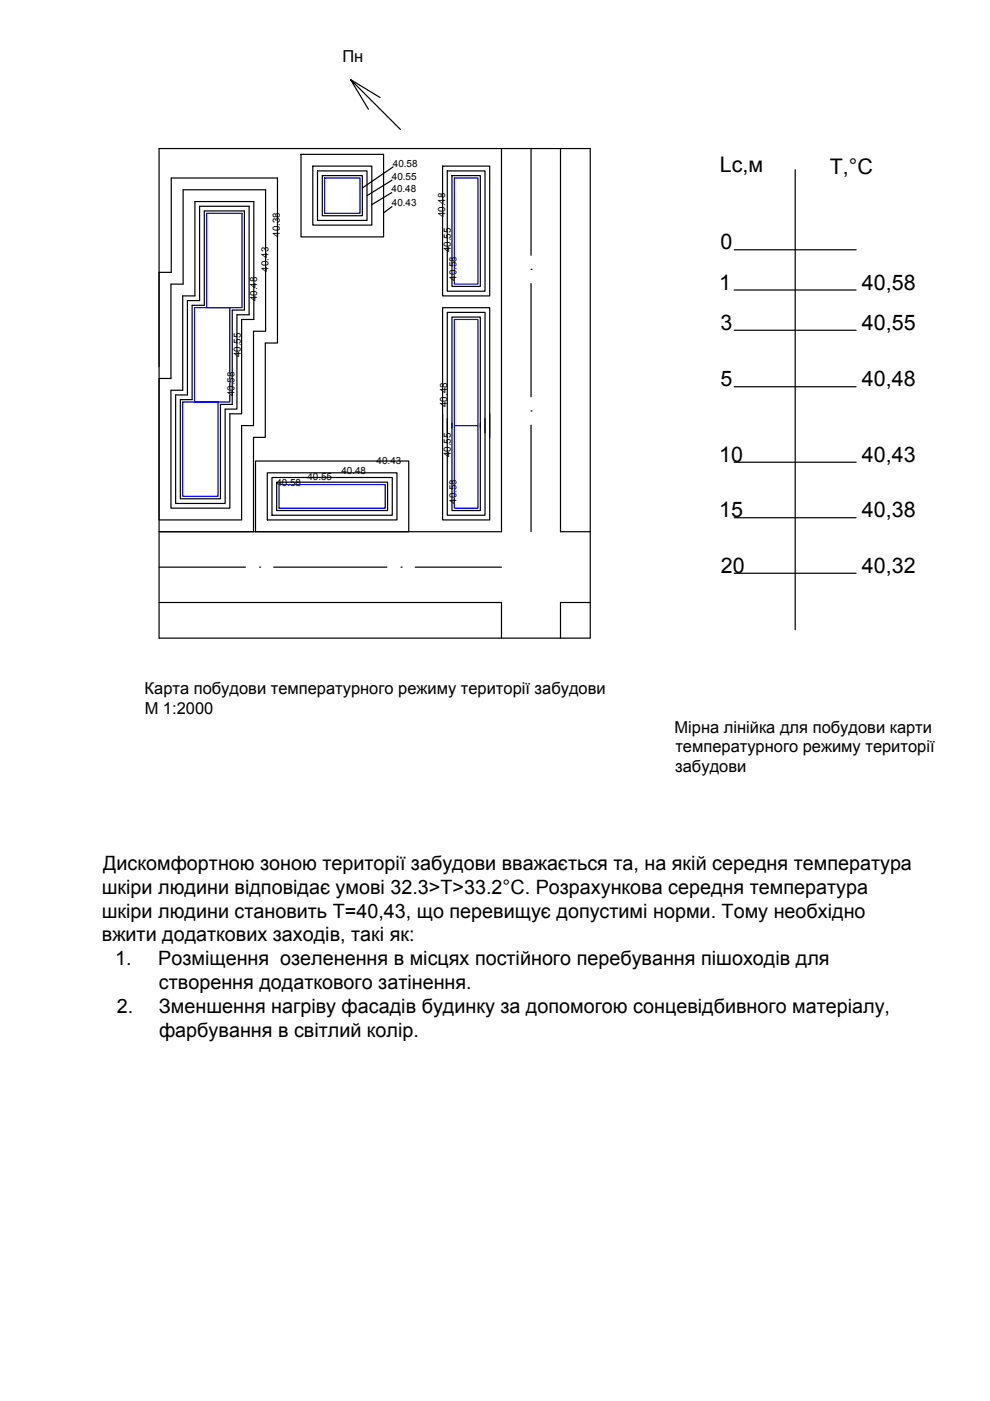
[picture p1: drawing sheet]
<svg xmlns="http://www.w3.org/2000/svg" width="210mm" height="297mm" viewBox="0 0 210 297" stroke-linecap="round" stroke-linejoin="round" font-family="sans-serif">
<defs><g id="words">
<g font-size="4.6">
<text x="152.6" y="36.4">Lc,м</text>
<text x="175.9" y="36.9">Т,°С</text>
<text x="152.8" y="52.8">0</text>
<text x="152.5" y="61.4">1</text>
<text x="182.8" y="61.4">40,58</text>
<text x="152.8" y="69.9">3</text>
<text x="182.8" y="69.9">40,55</text>
<text x="152.8" y="81.9">5</text>
<text x="182.8" y="81.9">40,48</text>
<text x="152.5" y="97.9">10</text>
<text x="182.8" y="97.9">40,43</text>
<text x="152.5" y="109.7">15</text>
<text x="182.8" y="109.7">40,38</text>
<text x="152.8" y="121.4">20</text>
<text x="182.8" y="121.4">40,32</text>
</g>
<g font-size="4.2">
<text x="21.9" y="184.5">Дискомфортною зоною території забудови вважається та, на якій середня температура</text>
<text x="21.6" y="189.5">шкіри людини відповідає умові 32.3&gt;T&gt;33.2°С. Розрахункова середня температура</text>
<text x="21.6" y="194.6">шкіри людини становить Т=40,43, що перевищує допустимі норми. Тому необхідно</text>
<text x="21.6" y="199.6">вжити додаткових заходів, такі як:</text>
<text x="24.4" y="204.7">1.</text>
<text x="33.6" y="204.7">Розміщення озеленення в місцях постійного перебування пішоходів для</text>
<text x="33.7" y="209.7">створення додаткового затінення.</text>
<text x="24.8" y="214.7">2.</text>
<text x="33.7" y="214.7">Зменшення нагріву фасадів будинку за допомогою сонцевідбивного матеріалу,</text>
<text x="33.7" y="219.8">фарбування в світлий колір.</text>
</g>
<g font-size="3.5">
<text x="72.6" y="13.3">Пн</text>
<text x="30.7" y="147.2">Карта побудови температурного режиму території забудови</text>
<text x="30.7" y="151.3">М 1:2000</text>
<text x="143" y="155.3">Мірна лінійка для побудови карти</text>
<text x="143.2" y="159.5">температурного режиму території</text>
<text x="143.2" y="163.7">забудови</text>
</g>
<g font-size="2.1">
<text x="83.3" y="35.4">40.58</text>
<text x="83" y="40.8">40.48</text>
<text x="83.1" y="38.2">40.55</text>
<text x="83.1" y="43.8">40.43</text>
<text x="94.4" y="46.1" transform="rotate(-90 94.4 46.1)">40.48</text>
<text x="59.3" y="50.2" transform="rotate(-90 59.3 50.2)">40.38</text>
<text x="95.6" y="53.5" transform="rotate(-90 95.6 53.5)">40.55</text>
<text x="56.9" y="57.6" transform="rotate(-90 56.9 57.6)">40.43</text>
<text x="96.8" y="59.6" transform="rotate(-90 96.8 59.6)">40.58</text>
<text x="54.6" y="63.9" transform="rotate(-90 54.6 63.9)">40.48</text>
<text x="51.1" y="75.8" transform="rotate(-90 51.1 75.8)">40.55</text>
<text x="49.7" y="84" transform="rotate(-90 49.7 84)">40.58</text>
<text x="94.8" y="86.3" transform="rotate(-90 94.8 86.3)">40.48</text>
<text x="65.2" y="101.9">40.55</text>
<text x="72.4" y="100.6">40.48</text>
<text x="79.8" y="98.4">40.43</text>
<text x="95.6" y="97" transform="rotate(-90 95.6 97)">40.55</text>
<text x="58.6" y="103">40.58</text>
<text x="96.8" y="106.8" transform="rotate(-90 96.8 106.8)">40.58</text>
</g>
</g></defs>
<!-- layer: 0 -->
<path d="M68.8 37.7h7.5v7.5h-7.5zM96.3 37.7h5v22.5h-5zM43.8 45.2h7.5v20h-7.5zM41.2 65.2h7.5v20h-7.5zM96.3 67.7h5v22.5h-5zM38.7 85.2h7.5v20h-7.5zM96.3 90.2h5v17.5h-5zM59.2 102.7h22.5v5h-22.5z" fill="none" stroke="#00f" stroke-width=".25"/>
<g fill="none" stroke="#000" stroke-width=".25">
<path d="M74.3 16.9l6.3 3.8M33.7 31.5h91.4v103.8h-91.4zM63.8 32.7h17.5v17.5h-17.5zM66.3 35.2h12.5v12.5h-12.5zM67.3 36.2h10.5v10.5h-10.5zM68.3 37.2h8.5v8.5h-8.5zM78.1 23.2l-3.8-6.3 10.6 10.6M83.1 38.2l-5.3 3.3M83.3 35.4l-6.5 4.5M93.8 35.2h10v27.5h-10zM94.8 36.2h8v25.5h-8zM95.8 37.2h6v23.5h-6z"/>
<path d="M106.3 31.5v81.2h-72.6h20v-20h2.5v-20h2.6v-35h-22.5v20h-2.6M112.6 31.5v22.6M118.8 31.5v81.2h6.3M168.6 36v97.5M38.8 40.2h17.5v30h-2.6v20h-2.5v20h-17.5v-30h2.5v-20h2.6zM41.3 42.7h12.5v25h-2.6v20h-2.5v20h-12.5v-25h2.5v-20h2.6zM42.3 43.7h10.5v23h-2.6v20h-2.5v20h-10.5v-23h2.5v-20h2.6zM43.3 44.7h8.5v21h-2.6v20h-2.5v20h-8.5v-21h2.5v-20h2.6zM83.1 40.8l-4.3 2.6M83.1 43.8l-1.8 1.3M112.6 57.1h.1M155.7 53h25.8"/>
<path d="M112.6 60.1v24M155.7 61.5h25.8M155.7 70h25.8M54.2 97.7h32.5v15h-32.5zM93.8 92.7v-27.5h10v27.5M93.8 87.7v22.5h10v-22.5M94.8 91.7v-25.5h8v25.5M94.8 88.7v20.5h8v-20.5M95.8 90.7v-23.5h6v23.5M95.8 89.7v18.5h6v-18.5M112.6 87.1h.1M112.6 90.1v22.6"/>
<path d="M155.7 82h25.8M155.7 98h25.8M56.7 100.2h27.5v10h-27.5zM57.7 101.2h25.5v8h-25.5zM58.7 102.2h23.5v6h-23.5zM155.7 109.8h25.8M33.7 127.7h72.6v7.6M33.7 120.2h18.3M55 120.2h.1M58 120.2h24M85 120.2h.1M88 120.2h18.3"/>
<path d="M125.1 127.7h-6.3v7.6M155.7 121.5h25.8"/>
</g>
<use href="#words"/>
</svg>
